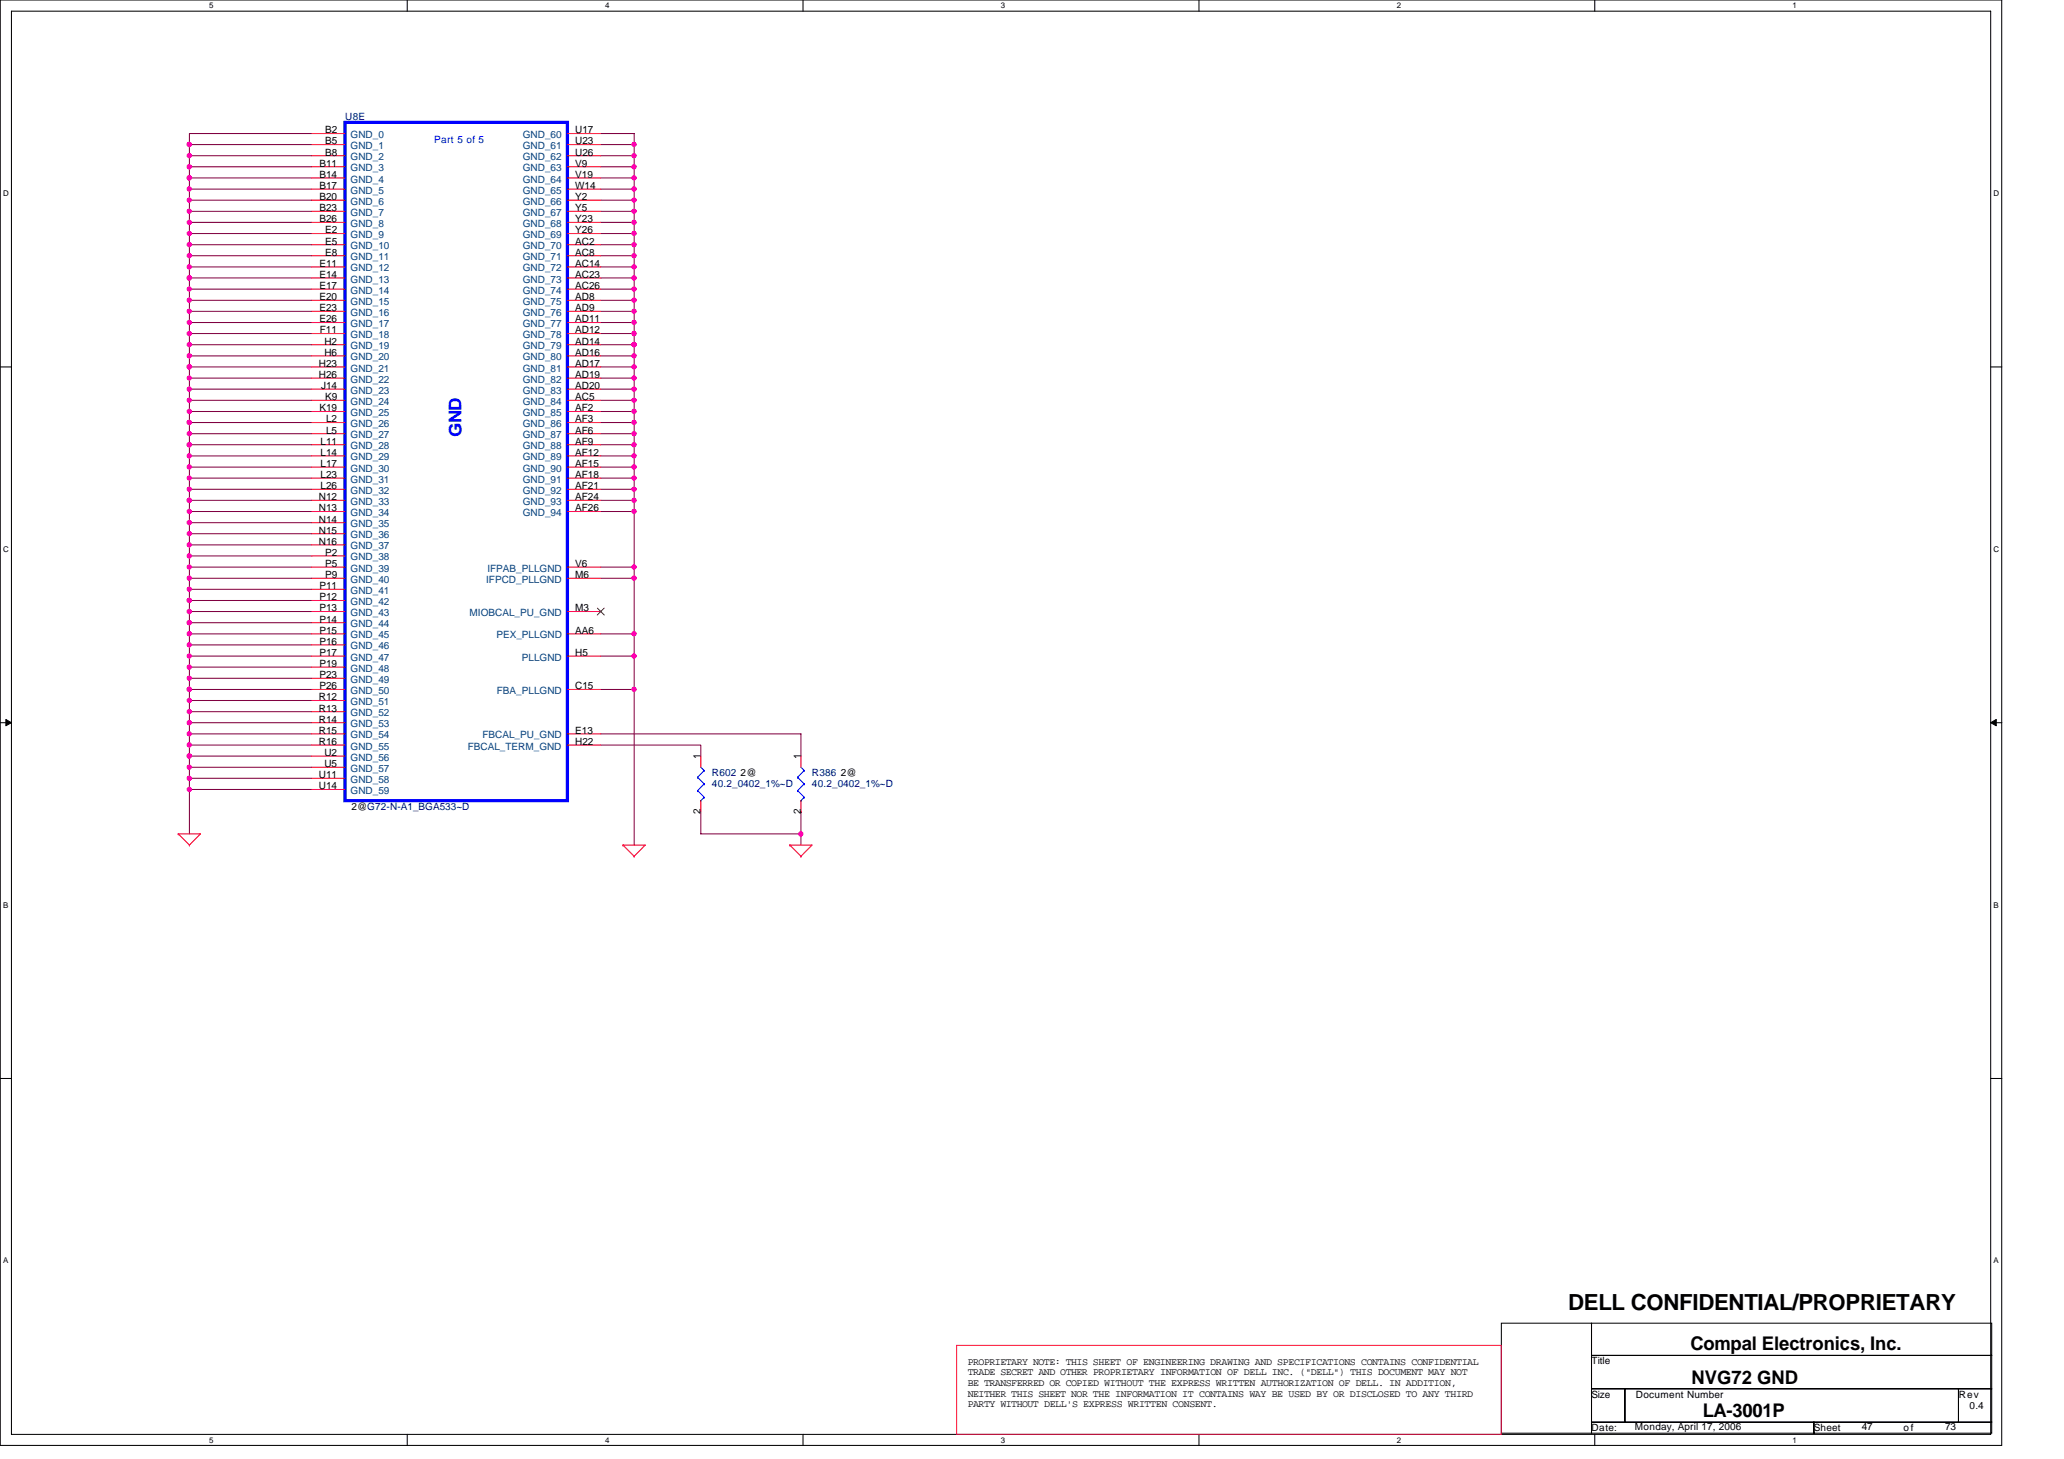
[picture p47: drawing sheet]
<svg xmlns="http://www.w3.org/2000/svg" width="297mm" height="210mm" viewBox="0 0 297 210" stroke-linecap="round" stroke-linejoin="round" font-family="sans-serif">
<defs><g id="words">
<text font-size="3.2" x="225.7" y="188.6">DELL CONFIDENTIAL/PROPRIETARY</text>
<g font-size="2.7">
<text x="243.3" y="194.2">Compal Electronics, Inc.</text>
<text x="243.4" y="199.2">NVG72 GND</text>
<text x="245" y="204">LA-3001P</text>
</g>
<text font-size="2.5" fill="#00f" x="66.4" y="62.9" transform="rotate(-90 66.4 62.9)">GND</text>
<g font-size="1.4" fill="#000080">
<text x="49.7" y="17.3">U8E</text>
<text x="102.5" y="111.7">R602</text>
<text x="102.5" y="113.3">40.2_0402_1%~D</text>
<text x="116.9" y="111.7">R386</text>
<text x="116.9" y="113.3">40.2_0402_1%~D</text>
</g>
<g font-size="1.4">
<text x="46" y="24">B11</text>
<text x="46.8" y="19.2">B2</text>
<text x="46.8" y="20.8">B5</text>
<text x="46.8" y="22.4">B8</text>
<text x="82.8" y="19.2">U17</text>
<text x="82.8" y="20.8">U23</text>
<text x="82.8" y="22.4">U26</text>
<text x="82.8" y="24">V9</text>
<text x="46" y="25.6">B14</text>
<text x="46" y="27.2">B17</text>
<text x="46" y="28.8">B20</text>
<text x="82.8" y="25.6">V19</text>
<text x="82.8" y="27.2">W14</text>
<text x="82.8" y="28.8">Y2</text>
<text x="46" y="30.4">B23</text>
<text x="46" y="32">B26</text>
<text x="46.8" y="33.6">E2</text>
<text x="46.8" y="35.2">E5</text>
<text x="82.8" y="30.4">Y5</text>
<text x="82.8" y="32">Y23</text>
<text x="82.8" y="33.6">Y26</text>
<text x="82.8" y="35.2">AC2</text>
<text x="46" y="38.4">E11</text>
<text x="46" y="40">E14</text>
<text x="46" y="41.6">E17</text>
<text x="46.8" y="36.8">E8</text>
<text x="82.8" y="36.8">AC8</text>
<text x="82.8" y="38.4">AC14</text>
<text x="82.8" y="40">AC23</text>
<text x="82.8" y="41.6">AC26</text>
<text x="46" y="43.2">E20</text>
<text x="46" y="44.8">E23</text>
<text x="46" y="46.4">E26</text>
<text x="46" y="48">F11</text>
<text x="82.8" y="43.2">AD8</text>
<text x="82.8" y="44.8">AD9</text>
<text x="82.8" y="46.4">AD11</text>
<text x="82.8" y="48">AD12</text>
<text x="45.9" y="52.8">H23</text>
<text x="46.7" y="49.6">H2</text>
<text x="46.7" y="51.2">H6</text>
<text x="82.8" y="49.6">AD14</text>
<text x="82.8" y="51.2">AD16</text>
<text x="82.8" y="52.8">AD17</text>
<text x="45.9" y="54.4">H26</text>
<text x="46" y="59.2">K19</text>
<text x="46.2" y="56">J14</text>
<text x="46.8" y="57.6">K9</text>
<text x="82.8" y="59.2">AF2</text>
<text x="82.8" y="54.4">AD19</text>
<text x="82.8" y="56">AD20</text>
<text x="82.8" y="57.6">AC5</text>
<text x="46.1" y="64">L11</text>
<text x="46.1" y="65.6">L14</text>
<text x="46.9" y="60.8">L2</text>
<text x="46.9" y="62.4">L5</text>
<text x="82.8" y="60.8">AF3</text>
<text x="82.8" y="62.4">AF6</text>
<text x="82.8" y="64">AF9</text>
<text x="82.8" y="65.6">AF12</text>
<text x="45.9" y="72">N12</text>
<text x="46.1" y="67.2">L17</text>
<text x="46.1" y="68.8">L23</text>
<text x="46.1" y="70.4">L26</text>
<text x="82.8" y="67.2">AF15</text>
<text x="82.8" y="68.8">AF18</text>
<text x="82.8" y="70.4">AF21</text>
<text x="82.8" y="72">AF24</text>
<text x="45.9" y="73.6">N13</text>
<text x="45.9" y="75.2">N14</text>
<text x="45.9" y="76.8">N15</text>
<text x="82.8" y="73.6">AF26</text>
<text x="45.9" y="78.4">N16</text>
<text x="46.8" y="80">P2</text>
<text x="46.8" y="81.6">P5</text>
<text x="46.8" y="83.2">P9</text>
<text x="82.8" y="83.2">M6</text>
<text x="82.8" y="81.6">V6</text>
<text x="46" y="84.8">P11</text>
<text x="46" y="86.4">P12</text>
<text x="46" y="88">P13</text>
<text x="46" y="89.6">P14</text>
<text x="82.8" y="88">M3</text>
<text x="46" y="91.2">P15</text>
<text x="46" y="92.8">P16</text>
<text x="46" y="94.4">P17</text>
<text x="46" y="96">P19</text>
<text x="82.8" y="94.4">H5</text>
<text x="82.8" y="91.2">AA6</text>
<text x="45.9" y="100.8">R12</text>
<text x="46" y="97.6">P23</text>
<text x="46" y="99.2">P26</text>
<text x="82.8" y="99.2">C15</text>
<text x="45.9" y="102.4">R13</text>
<text x="45.9" y="104">R14</text>
<text x="45.9" y="105.6">R15</text>
<text x="45.9" y="107.2">R16</text>
<text x="82.8" y="105.6">E13</text>
<text x="82.8" y="107.2">H22</text>
<text x="45.9" y="112">U11</text>
<text x="45.9" y="113.6">U14</text>
<text x="46.7" y="108.8">U2</text>
<text x="46.7" y="110.4">U5</text>
<text x="100.8" y="109.3" transform="rotate(-90 100.8 109.3)">1</text>
<text x="106.6" y="111.7">2@</text>
<text x="115.2" y="109.3" transform="rotate(-90 115.2 109.3)">1</text>
<text x="121" y="111.7">2@</text>
<text x="50.6" y="116.5">2@G72-N-A1_BGA533~D</text>
<text x="100.8" y="117.2" transform="rotate(-90 100.8 117.2)">2</text>
<text x="115.2" y="117.2" transform="rotate(-90 115.2 117.2)">2</text>
<text x="139.3" y="196.4">PROPRIETARY NOTE: THIS SHEET OF ENGINEERING DRAWING AND SPECIFICATIONS CONTAINS CONFIDENTIAL</text>
<text x="139.3" y="197.9">TRADE SECRET AND OTHER PROPRIETARY INFORMATION OF DELL INC. (&quot;DELL&quot;) THIS DOCUMENT MAY NOT</text>
<text x="229" y="196.4">Title</text>
<text x="139.3" y="199.5">BE TRANSFERRED OR COPIED WITHOUT THE EXPRESS WRITTEN AUTHORIZATION OF DELL. IN ADDITION,</text>
<text x="139.3" y="201">NEITHER THIS SHEET NOR THE INFORMATION IT CONTAINS WAY BE USED BY OR DISCLOSED TO ANY THIRD</text>
<text x="139.3" y="202.6">PARTY WITHOUT DELL'S EXPRESS WRITTEN CONSENT.</text>
<text x="229" y="201.2">Size</text>
<text x="235.4" y="201.2">Document Number</text>
<text x="281.9" y="201.2">Rev</text>
<text x="283.4" y="202.8">0.4</text>
<text x="229" y="206">Date:</text>
<text x="235.3" y="205.8">Monday, April 17, 2006</text>
<text x="261" y="206">Sheet</text>
<text x="267.9" y="205.8">47</text>
<text x="274" y="206">of</text>
<text x="279.9" y="205.8">73</text>
</g>
<g font-size="1.4" fill="#004080">
<text x="50.5" y="19.9">GND_0</text>
<text x="50.5" y="21.5">GND_1</text>
<text x="50.5" y="23.1">GND_2</text>
<text x="75.2" y="19.9">GND_60</text>
<text x="75.2" y="21.5">GND_61</text>
<text x="75.2" y="23.1">GND_62</text>
<text x="50.5" y="24.7">GND_3</text>
<text x="50.5" y="26.3">GND_4</text>
<text x="50.5" y="27.9">GND_5</text>
<text x="50.5" y="29.5">GND_6</text>
<text x="75.2" y="24.7">GND_63</text>
<text x="75.2" y="26.3">GND_64</text>
<text x="75.2" y="27.9">GND_65</text>
<text x="75.2" y="29.5">GND_66</text>
<text x="50.5" y="31.1">GND_7</text>
<text x="50.5" y="32.7">GND_8</text>
<text x="50.5" y="34.3">GND_9</text>
<text x="50.5" y="35.9">GND_10</text>
<text x="75.2" y="31.1">GND_67</text>
<text x="75.2" y="32.7">GND_68</text>
<text x="75.2" y="34.3">GND_69</text>
<text x="75.2" y="35.9">GND_70</text>
<text x="50.5" y="37.5">GND_11</text>
<text x="50.5" y="39.1">GND_12</text>
<text x="50.5" y="40.7">GND_13</text>
<text x="75.2" y="37.5">GND_71</text>
<text x="75.2" y="39.1">GND_72</text>
<text x="75.2" y="40.7">GND_73</text>
<text x="50.5" y="42.3">GND_14</text>
<text x="50.5" y="43.9">GND_15</text>
<text x="50.5" y="45.5">GND_16</text>
<text x="50.5" y="47.1">GND_17</text>
<text x="75.2" y="42.3">GND_74</text>
<text x="75.2" y="43.9">GND_75</text>
<text x="75.2" y="45.5">GND_76</text>
<text x="75.2" y="47.1">GND_77</text>
<text x="50.5" y="48.7">GND_18</text>
<text x="50.5" y="50.3">GND_19</text>
<text x="50.5" y="51.9">GND_20</text>
<text x="50.5" y="53.5">GND_21</text>
<text x="75.2" y="48.7">GND_78</text>
<text x="75.2" y="50.3">GND_79</text>
<text x="75.2" y="51.9">GND_80</text>
<text x="75.2" y="53.5">GND_81</text>
<text x="50.5" y="55.1">GND_22</text>
<text x="50.5" y="56.7">GND_23</text>
<text x="50.5" y="58.3">GND_24</text>
<text x="50.5" y="59.9">GND_25</text>
<text x="75.2" y="59.9">GND_85</text>
<text x="75.2" y="55.1">GND_82</text>
<text x="75.2" y="56.7">GND_83</text>
<text x="75.2" y="58.3">GND_84</text>
<text x="50.5" y="61.5">GND_26</text>
<text x="50.5" y="63.1">GND_27</text>
<text x="50.5" y="64.7">GND_28</text>
<text x="75.2" y="61.5">GND_86</text>
<text x="75.2" y="63.1">GND_87</text>
<text x="75.2" y="64.7">GND_88</text>
<text x="50.5" y="66.3">GND_29</text>
<text x="50.5" y="67.9">GND_30</text>
<text x="50.5" y="69.5">GND_31</text>
<text x="50.5" y="71.1">GND_32</text>
<text x="75.2" y="66.3">GND_89</text>
<text x="75.2" y="67.9">GND_90</text>
<text x="75.2" y="69.5">GND_91</text>
<text x="75.2" y="71.1">GND_92</text>
<text x="50.5" y="72.7">GND_33</text>
<text x="50.5" y="74.3">GND_34</text>
<text x="50.5" y="75.9">GND_35</text>
<text x="50.5" y="77.5">GND_36</text>
<text x="75.2" y="72.7">GND_93</text>
<text x="75.2" y="74.3">GND_94</text>
<text x="50.5" y="79.1">GND_37</text>
<text x="50.5" y="80.7">GND_38</text>
<text x="50.5" y="82.3">GND_39</text>
<text x="50.5" y="83.9">GND_40</text>
<text x="70" y="83.9">IFPCD_PLLGND</text>
<text x="70.1" y="82.3">IFPAB_PLLGND</text>
<text x="50.5" y="85.5">GND_41</text>
<text x="50.5" y="87.1">GND_42</text>
<text x="50.5" y="88.7">GND_43</text>
<text x="67.6" y="88.7">MIOBCAL_PU_GND</text>
<text x="50.5" y="90.3">GND_44</text>
<text x="50.5" y="91.9">GND_45</text>
<text x="50.5" y="93.5">GND_46</text>
<text x="50.5" y="95.1">GND_47</text>
<text x="71.4" y="91.9">PEX_PLLGND</text>
<text x="75.1" y="95.1">PLLGND</text>
<text x="50.5" y="96.7">GND_48</text>
<text x="50.5" y="98.3">GND_49</text>
<text x="50.5" y="99.9">GND_50</text>
<text x="50.5" y="101.5">GND_51</text>
<text x="71.5" y="99.9">FBA_PLLGND</text>
<text x="50.5" y="103.1">GND_52</text>
<text x="50.5" y="104.7">GND_53</text>
<text x="50.5" y="106.3">GND_54</text>
<text x="50.5" y="107.9">GND_55</text>
<text x="67.3" y="107.9">FBCAL_TERM_GND</text>
<text x="69.4" y="106.3">FBCAL_PU_GND</text>
<text x="50.5" y="109.5">GND_56</text>
<text x="50.5" y="111.1">GND_57</text>
<text x="50.5" y="112.7">GND_58</text>
<text x="50.5" y="114.3">GND_59</text>
</g>
<text font-size="1.4" fill="#00f" x="62.5" y="20.5">Part 5 of 5</text>
<g font-size="1.1">
<text x="30.1" y="1.2">5</text>
<text x="87.1" y="1.2">4</text>
<text x="144" y="1.2">3</text>
<text x="201" y="1.2">2</text>
<text x="258" y="1.2">1</text>
<text x=".4" y="28.2">D</text>
<text x="286.9" y="28.2">D</text>
<text x=".4" y="79.4">C</text>
<text x="286.9" y="79.4">C</text>
<text x=".4" y="130.6">B</text>
<text x="286.9" y="130.6">B</text>
<text x=".4" y="181.8">A</text>
<text x="286.9" y="181.8">A</text>
<text x="30.1" y="207.6">5</text>
<text x="87.1" y="207.6">4</text>
<text x="144" y="207.6">3</text>
<text x="201" y="207.6">2</text>
<text x="258" y="207.6">1</text>
</g>
</g></defs>
<path d="M0 0h288.1v208h-288.1zM1.6 1.6h284.9v204.8h-284.9z" fill="none" stroke="#000" stroke-width=".15"/>
<g fill="#fff">
<path d="M30.1 .2h.6v1.2h-.6z"/>
<path d="M30.1 206.6h.6v1.3h-.6z"/>
</g>
<path d="M58.6 0v1.6M58.6 206.4v1.6" fill="none" stroke="#000" stroke-width=".15"/>
<g fill="#fff">
<path d="M87.1 .2h.6v1.2h-.6z"/>
<path d="M87.1 206.6h.6v1.3h-.6z"/>
</g>
<path d="M115.6 0v1.6M115.6 206.4v1.6" fill="none" stroke="#000" stroke-width=".15"/>
<g fill="#fff">
<path d="M144 .2h.6v1.2h-.6z"/>
<path d="M144 206.6h.6v1.3h-.6z"/>
</g>
<path d="M172.5 0v1.6M172.5 206.4v1.6" fill="none" stroke="#000" stroke-width=".15"/>
<g fill="#fff">
<path d="M201 .2h.6v1.2h-.6z"/>
<path d="M201 206.6h.6v1.3h-.6z"/>
</g>
<path d="M229.5 0v1.6M229.5 206.4v1.6" fill="none" stroke="#000" stroke-width=".15"/>
<g fill="#fff">
<path d="M258 .2h.6v1.2h-.6z"/>
<path d="M258 206.6h.6v1.3h-.6z"/>
<path d="M.4 27.2h.8v1.3h-.8z"/>
<path d="M286.9 27.2h.8v1.3h-.8z"/>
<path d="M.4 78.4h.8v1.3h-.8z"/>
<path d="M286.9 78.4h.8v1.3h-.8z"/>
</g>
<path d="M0 52.8h1.6M286.5 52.8h1.6" fill="none" stroke="#000" stroke-width=".15"/>
<g fill="#fff">
<path d="M.4 129.6h.8v1.3h-.8z"/>
<path d="M286.9 129.6h.7v1.3h-.7z"/>
</g>
<path d="M0 104h1.6M286.5 104h1.6" fill="none" stroke="#000" stroke-width=".15"/>
<path d="M.8 103.5l.8 .5-.8 .5zM286.5 104l.8-.5v1z" fill="#000" stroke="#000" stroke-width=".14"/>
<g fill="#fff">
<path d="M.4 180.8h.8v1.3h-.8z"/>
<path d="M286.9 180.8h.7v1.3h-.7z"/>
</g>
<path d="M0 155.2h1.6M286.5 155.2h1.6M216.1 190.4h12.9v15.9h-12.9zM229 190.4h57.6v4.7h-57.6zM229 195.1h57.6v4.8h-57.6zM229 199.9h4.8v4.8h-4.8zM233.8 199.9h48.1v4.8h-48.1zM281.9 199.9h4.7v4.8h-4.7zM229 204.7h32v1.6h-32zM261 204.7h25.6v1.6h-25.6z" fill="none" stroke="#000" stroke-width=".15"/>
<g fill="none" stroke="#800040" stroke-width=".15">
<path d="M44.8 19.2h-17.5v1.6M86.5 19.2h4.8v1.6M27.3 32v1.6M27.3 22.4v1.6M27.3 20.8h17.5M27.3 22.4h17.5M27.3 24h17.5M27.3 25.6h17.5M27.3 27.2h17.5M27.3 28.8h17.5M27.3 30.4h17.5M27.3 32h17.5"/>
<path d="M27.3 33.6h17.5M27.3 35.2h17.5M27.3 36.8h17.5M27.3 38.4h17.5M27.3 27.2v1.6M27.3 33.6v1.6M27.3 28.8v1.6M27.3 30.4v1.6M27.3 24v1.6M27.3 36.8v1.6M27.3 25.6v1.6M27.3 38.4v3.2"/>
<path d="M27.3 20.8v1.6M27.3 35.2v1.6M86.5 20.8h4.8M86.5 22.4h4.8M86.5 24h4.8M86.5 25.6h4.8M86.5 27.2h4.8M86.5 28.8h4.8M86.5 30.4h4.8M86.5 32h4.8M86.5 33.6h4.8M86.5 35.2h4.8"/>
<path d="M86.5 36.8h4.8M86.5 38.4h4.8M91.3 33.6v1.6M91.3 28.8v3.2M91.3 35.2v3.2M91.3 38.4v3.2M91.3 32v1.6M91.3 25.6v1.6M91.3 24v1.6M91.3 27.2v1.6M91.3 20.8v3.2M27.3 44.8v1.6"/>
<path d="M27.3 56v1.6M27.3 40h17.5M27.3 41.6h17.5M27.3 43.2h17.5M27.3 44.8h17.5M27.3 46.4h17.5M27.3 51.2h17.5M27.3 49.6h17.5M27.3 48h17.5M27.3 56h17.5M27.3 54.4h.1M27.3 52.8h17.5"/>
<path d="M27.3 57.6h17.5M27.3 59.2h17.5M27.3 46.4v1.6M27.3 54.4v1.6M27.3 57.6v1.6M27.3 48v1.6M27.3 41.6v3.2M27.3 51.2v1.6M27.3 52.8v1.6M27.3 59.2v1.6M27.3 49.6v1.6M27.3 54.4h17.5"/>
<path d="M86.5 40h4.8M86.5 41.6h4.8M86.5 43.2h4.8M86.5 46.4h4.8M86.5 49.6h4.8M86.5 51.2h4.8M86.5 52.8h4.8M86.5 54.4h4.8M86.5 56h4.8M86.5 57.6h4.8M86.5 59.2h4.8M86.5 44.8h4.8"/>
<path d="M86.5 48h4.8M91.3 41.6v1.6M91.3 57.6v1.6M91.3 51.2v1.6M91.3 54.4v1.6M91.3 49.6v1.6M91.3 52.8v1.6M91.3 59.2v1.6M91.3 46.4v1.6M91.3 43.2v1.6M91.3 56v1.6M91.3 48v1.6"/>
<path d="M91.3 44.8v1.6M27.3 64v1.6M27.3 60.8v1.6M27.3 70.4h17.5M27.3 68.8v1.6M27.3 60.8h17.5M27.3 62.4h17.5M27.3 64h17.5M27.3 65.6h17.5M27.3 72h17.5M27.3 68.8h17.5M27.3 67.2h17.5"/>
<path d="M27.3 75.2h17.5M27.3 73.6h17.5M27.3 78.4h17.5M27.3 76.8h17.5M27.3 73.6v1.6M27.3 75.2v1.6M27.3 72v1.6M27.3 65.6v1.6M27.3 70.4v1.6M27.3 67.2v1.6M27.3 62.4v1.6M27.3 76.8v1.6"/>
<path d="M27.3 78.4v1.6M86.5 60.8h4.8M86.5 62.4h4.8M86.5 64h4.8M86.5 65.6h4.8M86.5 67.2h4.8M86.5 68.8h4.8M86.5 70.4h4.8M86.5 72h4.8M86.5 73.6h4.8M91.3 62.4v3.2M91.3 70.4v1.6"/>
<path d="M91.3 67.2v1.6M91.3 60.8v1.6M91.3 68.8v1.6M91.3 72v1.6M91.3 65.6v1.6M91.3 73.6v8h-4.8M27.3 86.4v1.6M27.3 80v1.6M27.3 89.6v1.6M27.3 92.8v1.6M27.3 94.4h17.5M27.3 89.6h17.5"/>
<path d="M27.3 84.8h17.5M27.3 83.2h17.5M27.3 81.6h17.5M27.3 80h17.5M27.3 91.2h17.5M27.3 92.8h17.5M27.3 86.4h17.5M27.3 88h17.5M27.3 96h17.5M27.3 97.6h17.5M27.3 99.2h17.5M27.3 81.6v1.6"/>
<path d="M27.3 91.2v1.6M27.3 94.4v1.6M27.3 97.6v1.6M27.3 99.2v1.6M27.3 96v1.6M27.3 84.8v1.6M27.3 88v1.6M27.3 83.2v1.6M91.3 81.6v1.6h-4.8M91.3 83.2v8h-4.8M91.3 91.2v3.2h-4.8M91.3 94.4v4.8h-4.8"/>
<path d="M91.3 99.2h.1M91.3 99.2v22.4M27.3 104v1.6M27.3 108.8v1.6M27.3 100.8h17.5M27.3 102.4h17.5M27.3 104h17.5M27.3 108.8h17.5M27.3 107.2h17.5M27.3 105.6h17.5M27.3 113.6h17.5M27.3 112h17.5"/>
<path d="M27.3 110.4h17.5M27.3 113.6v6.4M27.3 110.4v1.6M27.3 100.8v1.6M27.3 105.6v1.6M27.3 112v1.6M27.3 107.2v1.6M27.3 102.4v1.6M86.5 105.6h28.8v3.2M86.5 107.2h14.4v1.6M100.9 116.8v3.2h14.4M115.3 116.8v4.8"/>
<path d="M115.3 116.8h.1"/>
</g>
<g fill="none" stroke="#f00" stroke-width=".15">
<path d="M44.8 19.2h4.9M81.7 19.2h4.8M44.8 20.8h4.9M44.8 22.4h4.9M44.8 24h4.9M44.8 25.6h4.9M44.8 27.2h4.9M44.8 28.8h4.9M44.8 30.4h4.9M44.8 32h4.9M44.8 33.6h4.9M44.8 35.2h4.9"/>
<path d="M44.8 36.8h4.9M44.8 38.4h4.9M81.7 20.8h4.8M81.7 22.4h4.8M81.7 24h4.8M81.7 25.6h4.8M81.7 27.2h4.8M81.7 28.8h4.8M81.7 30.4h4.8M81.7 32h4.8M81.7 33.6h4.8M81.7 35.2h4.8"/>
<path d="M81.7 36.8h4.8M81.7 38.4h4.8M44.8 40h4.9M44.8 41.6h4.9M44.8 43.2h4.9M44.8 44.8h4.9M44.8 46.4h4.9M44.8 48h4.9M44.8 49.6h4.9M44.8 51.2h4.9M44.8 52.8h4.9M44.8 54.4h4.9"/>
<path d="M44.8 56h4.9M44.8 57.6h4.9M44.8 59.2h4.9M81.7 40h4.8M81.7 41.6h4.8M81.7 43.2h4.8M81.7 44.8h4.8M81.7 46.4h4.8M81.7 48h4.8M81.7 49.6h4.8M81.7 51.2h4.8M81.7 52.8h4.8"/>
<path d="M81.7 54.4h4.8M81.7 56h4.8M81.7 57.6h4.8M81.7 59.2h4.8M44.8 60.8h4.9M44.8 62.4h4.9M44.8 64h4.9M44.8 65.6h4.9M44.8 67.2h4.9M44.8 68.8h4.9M44.8 70.4h4.9M44.8 72h4.9"/>
<path d="M44.8 73.6h4.9M44.8 75.2h4.9M44.8 76.8h4.9M44.8 78.4h4.9M81.7 60.8h4.8M81.7 62.4h4.8M81.7 64h4.8M81.7 65.6h4.8M81.7 67.2h4.8M81.7 68.8h4.8M81.7 70.4h4.8M81.7 72h4.8"/>
<path d="M81.7 73.6h4.8M44.8 80h4.9M44.8 81.6h4.9M44.8 83.2h4.9M44.8 84.8h4.9M44.8 86.4h4.9M44.8 88h4.9M44.8 89.6h4.9M44.8 91.2h4.9M44.8 92.8h4.9M44.8 94.4h4.9M44.8 96h4.9"/>
<path d="M44.8 97.6h4.9M44.8 99.2h4.9M81.7 81.6h4.8M81.7 83.2h4.8M81.7 88h4.8M81.7 91.2h4.8M81.7 94.4h4.8M81.7 99.2h4.8M44.8 100.8h4.9M44.8 102.4h4.9M44.8 104h4.9M44.8 105.6h4.9"/>
<path d="M44.8 107.2h4.9M44.8 108.8h4.9M44.8 110.4h4.9M44.8 112h4.9M44.8 113.6h4.9M81.7 105.6h4.8M81.7 107.2h4.8M100.9 108.8v1.6M100.9 115.2v1.6M115.3 108.8v1.6M115.3 115.2v1.6M25.7 120h3.1l-1.5 1.6"/>
<path d="M25.7 120h.1M25.7 120l1.6 1.6M27.3 121.6h.1M89.7 121.6h3.2l-1.6 1.6M89.7 121.6h.1M89.7 121.6l1.6 1.6M91.3 123.2h.1M113.7 121.6h3.2l-1.6 1.6M113.7 121.6h.1M113.7 121.6l1.6 1.6M115.3 123.2h.1M137.7 193.6h78.4v12.8h-78.4z"/>
</g>
<path d="M49.7 17.6h32v97.6h-32z" fill="none" stroke="#00f" stroke-width=".47"/>
<path d="M86 87.5l1 1M86.9 87.5l-.9 1" fill="none" stroke="#804000" stroke-width=".14"/>
<g fill="none" stroke="#00f" stroke-width=".15">
<path d="M100.4 111.9h.1M100.4 113.8h.1M100.4 111.9l.9 .9M100.4 113.8l.9 .9M100.9 115.2h.1M100.9 110.4l.4 .5M101.3 110.9h.1M101.3 112.8h.1M101.3 114.7h.1M101.3 110.9l-.9 1M101.3 112.8l-.9 1M101.3 114.7l-.4 .5"/>
<path d="M114.8 111.9h.1M114.8 113.8h.1M114.8 111.9l.9 .9M114.8 113.8l.9 .9M115.3 115.2h.1M115.3 110.4l.4 .5M115.7 110.9h.1M115.7 112.8h.1M115.7 114.7h.1M115.7 110.9l-.9 1M115.7 112.8l-.9 1M115.7 114.7l-.4 .5"/>
</g>
<g fill="#f0f" stroke="#f0f" stroke-width=".15">
<circle cx="27.2" cy="104" r=".32"/>
<circle cx="27.2" cy="32" r=".32"/>
<circle cx="27.2" cy="44.8" r=".31"/>
<circle cx="27.2" cy="86.4" r=".31"/>
<circle cx="27.2" cy="80" r=".32"/>
<circle cx="27.2" cy="89.6" r=".31"/>
<circle cx="27.2" cy="108.8" r=".31"/>
<circle cx="27.2" cy="64" r=".32"/>
<circle cx="27.2" cy="60.8" r=".31"/>
<circle cx="27.2" cy="56" r=".32"/>
<circle cx="27.2" cy="22.4" r=".31"/>
<circle cx="27.2" cy="94.4" r=".31"/>
<circle cx="91.2" cy="22.4" r=".31"/>
<circle cx="91.2" cy="24" r=".32"/>
<circle cx="91.2" cy="43.2" r=".32"/>
<circle cx="91.2" cy="46.4" r=".31"/>
<circle cx="91.2" cy="49.6" r=".31"/>
<circle cx="91.2" cy="57.6" r=".31"/>
<circle cx="91.2" cy="44.8" r=".31"/>
<circle cx="91.2" cy="41.6" r=".31"/>
<circle cx="91.2" cy="33.6" r=".31"/>
<circle cx="91.2" cy="30.4" r=".31"/>
<circle cx="91.2" cy="28.8" r=".31"/>
<circle cx="91.2" cy="36.8" r=".31"/>
<circle cx="91.2" cy="35.2" r=".32"/>
<circle cx="91.2" cy="40" r=".32"/>
<circle cx="91.2" cy="38.4" r=".31"/>
<circle cx="91.2" cy="32" r=".32"/>
<circle cx="91.2" cy="25.6" r=".31"/>
<circle cx="91.2" cy="27.2" r=".32"/>
<circle cx="91.2" cy="48" r=".32"/>
<circle cx="91.2" cy="51.2" r=".32"/>
<circle cx="91.2" cy="64" r=".32"/>
<circle cx="91.2" cy="62.4" r=".31"/>
<circle cx="91.2" cy="70.4" r=".31"/>
<circle cx="91.2" cy="67.2" r=".32"/>
<circle cx="91.2" cy="54.4" r=".31"/>
<circle cx="91.2" cy="60.8" r=".31"/>
<circle cx="91.2" cy="52.8" r=".31"/>
<circle cx="91.2" cy="68.8" r=".31"/>
<circle cx="91.2" cy="72" r=".32"/>
<circle cx="91.2" cy="59.2" r=".32"/>
<circle cx="91.2" cy="65.6" r=".31"/>
<circle cx="27.2" cy="24" r=".32"/>
<circle cx="27.2" cy="25.6" r=".31"/>
<circle cx="27.2" cy="35.2" r=".32"/>
<circle cx="27.2" cy="36.8" r=".31"/>
<circle cx="27.2" cy="38.4" r=".31"/>
<circle cx="27.2" cy="40" r=".32"/>
<circle cx="27.2" cy="46.4" r=".31"/>
<circle cx="27.2" cy="51.2" r=".32"/>
<circle cx="27.2" cy="49.6" r=".31"/>
<circle cx="27.2" cy="48" r=".32"/>
<circle cx="27.2" cy="52.8" r=".31"/>
<circle cx="27.2" cy="59.2" r=".32"/>
<circle cx="27.2" cy="62.4" r=".31"/>
<circle cx="27.2" cy="65.6" r=".31"/>
<circle cx="27.2" cy="72" r=".32"/>
<circle cx="27.2" cy="68.8" r=".31"/>
<circle cx="27.2" cy="67.2" r=".32"/>
<circle cx="27.2" cy="84.8" r=".31"/>
<circle cx="27.2" cy="83.2" r=".32"/>
<circle cx="27.2" cy="81.6" r=".31"/>
<circle cx="27.2" cy="92.8" r=".31"/>
<circle cx="27.2" cy="88" r=".32"/>
<circle cx="27.2" cy="96" r=".32"/>
<circle cx="27.2" cy="97.6" r=".31"/>
<circle cx="27.2" cy="99.2" r=".32"/>
<circle cx="27.2" cy="107.2" r=".32"/>
<circle cx="27.2" cy="105.6" r=".31"/>
<circle cx="27.2" cy="113.6" r=".31"/>
<circle cx="27.2" cy="112" r=".32"/>
<circle cx="27.2" cy="110.4" r=".31"/>
<circle cx="27.2" cy="20.8" r=".31"/>
<circle cx="27.2" cy="27.2" r=".32"/>
<circle cx="27.2" cy="91.2" r=".32"/>
<circle cx="27.2" cy="73.6" r=".31"/>
<circle cx="27.2" cy="75.2" r=".32"/>
<circle cx="27.2" cy="33.6" r=".31"/>
<circle cx="27.2" cy="100.8" r=".31"/>
<circle cx="27.2" cy="70.4" r=".31"/>
<circle cx="27.2" cy="28.8" r=".31"/>
<circle cx="27.2" cy="54.4" r=".31"/>
<circle cx="27.2" cy="30.4" r=".31"/>
<circle cx="27.2" cy="57.6" r=".31"/>
<circle cx="27.2" cy="76.8" r=".31"/>
<circle cx="27.2" cy="43.2" r=".32"/>
<circle cx="27.2" cy="41.6" r=".31"/>
<circle cx="27.2" cy="78.4" r=".31"/>
<circle cx="27.2" cy="102.4" r=".31"/>
<circle cx="91.2" cy="56" r=".32"/>
<circle cx="91.2" cy="20.8" r=".31"/>
<circle cx="91.2" cy="73.6" r=".31"/>
<circle cx="91.2" cy="81.6" r=".31"/>
<circle cx="91.2" cy="83.2" r=".32"/>
<circle cx="91.2" cy="91.2" r=".32"/>
<circle cx="91.2" cy="94.4" r=".31"/>
<circle cx="91.2" cy="99.2" r=".32"/>
<circle cx="115.2" cy="120" r=".32"/>
</g>
<use href="#words"/>
</svg>
